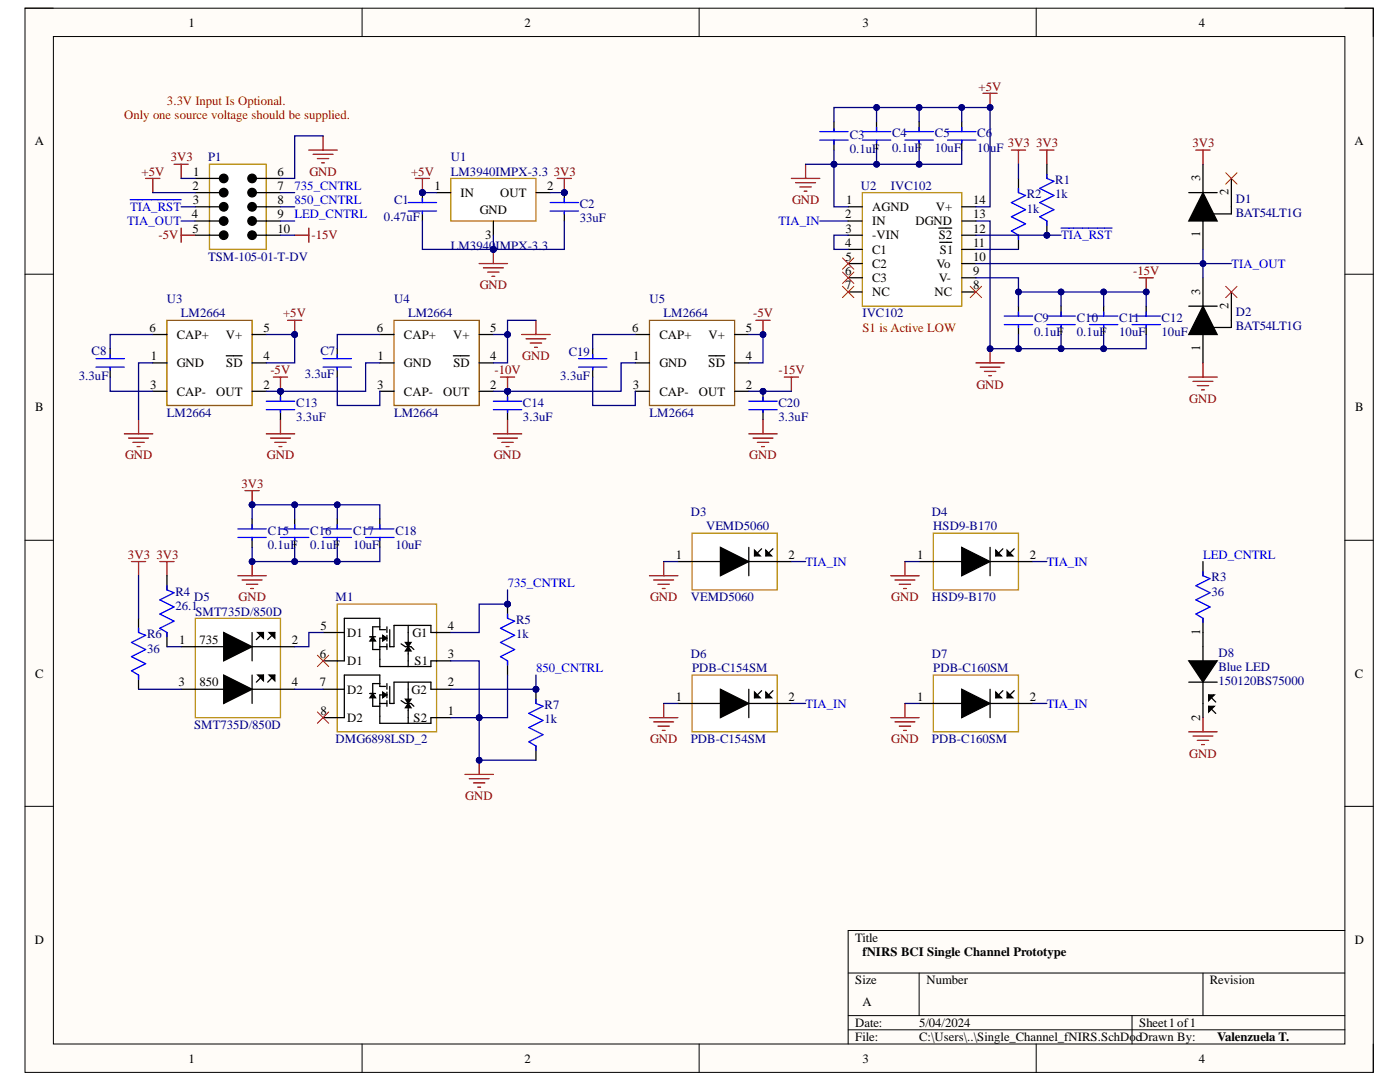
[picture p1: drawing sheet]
<svg xmlns="http://www.w3.org/2000/svg" width="279mm" height="216mm" viewBox="0 0 279 216" stroke-linecap="round" stroke-linejoin="round" font-family="sans-serif">
<defs><g id="words">
<g font-size="2.5">
<text x="37.6" y="5.3">1</text>
<text x="104.7" y="5.3">2</text>
<text x="172.1" y="5.3">3</text>
<text x="239.3" y="5.3">4</text>
<text x="6.9" y="29">A</text>
<text x="270.3" y="29">A</text>
<text x="38.6" y="35.1">1</text>
<text x="55.4" y="35.1">6</text>
<text x="38.4" y="37.9">2</text>
<text x="38.5" y="40.7">3</text>
<text x="55.4" y="37.9">7</text>
<text x="55.4" y="40.7">8</text>
<text x="86.7" y="37.9">1</text>
<text x="91.9" y="39.3">IN</text>
<text x="99.8" y="39.3">OUT</text>
<text x="109.2" y="37.9">2</text>
<text x="168.9" y="40.7">1</text>
<text x="194.2" y="40.7">14</text>
<text x="239.5" y="36.2" transform="rotate(-90 239.5 36.2)">3</text>
<text x="245.2" y="39" transform="rotate(-90 245.2 39)">2</text>
<text x="38.3" y="43.5">4</text>
<text x="38.4" y="46.4">5</text>
<text x="55.4" y="43.5">9</text>
<text x="55.4" y="46.4">10</text>
<text x="95.7" y="42.7">GND</text>
<text x="96.8" y="47.8">3</text>
<text x="168.6" y="43.5">2</text>
<text x="168.7" y="46.4">3</text>
<text x="174.1" y="42.1">AGND</text>
<text x="174.1" y="45">IN</text>
<text x="174.1" y="47.8">-VIN</text>
<text x="182.7" y="45">DGND</text>
<text x="186.7" y="42.1">V+</text>
<text x="187.3" y="47.8">S2</text>
<text x="194.2" y="46.4">12</text>
<text x="194.2" y="43.5">13</text>
<text x="239.5" y="47.3" transform="rotate(-90 239.5 47.3)">1</text>
<text x="168.6" y="49.2">4</text>
<text x="168.7" y="52">5</text>
<text x="174.1" y="50.6">C1</text>
<text x="174.1" y="53.4">C2</text>
<text x="186.9" y="53.4">Vo</text>
<text x="187.6" y="50.6">S1</text>
<text x="194.2" y="52">10</text>
<text x="194.2" y="49.2">11</text>
<text x="168.6" y="54.9">6</text>
<text x="168.6" y="57.7">7</text>
<text x="174.1" y="56.3">C3</text>
<text x="174.1" y="59.1">NC</text>
<text x="186.5" y="59.1">NC</text>
<text x="187.3" y="56.3">V-</text>
<text x="194.2" y="57.7">8</text>
<text x="194.2" y="54.9">9</text>
<text x="239.5" y="58.8" transform="rotate(-90 239.5 58.8)">3</text>
<text x="245.2" y="61.6" transform="rotate(-90 245.2 61.6)">2</text>
<text x="29.9" y="66.2">6</text>
<text x="30.1" y="71.9">1</text>
<text x="35.3" y="67.6">CAP+</text>
<text x="45.1" y="67.6">V+</text>
<text x="52.6" y="71.9">4</text>
<text x="52.6" y="66.2">5</text>
<text x="75.2" y="66.2">6</text>
<text x="75.4" y="71.9">1</text>
<text x="80.6" y="67.6">CAP+</text>
<text x="90.4" y="67.6">V+</text>
<text x="97.9" y="71.9">4</text>
<text x="97.9" y="66.2">5</text>
<text x="126.2" y="66.2">6</text>
<text x="126.4" y="71.9">1</text>
<text x="131.6" y="67.6">CAP+</text>
<text x="141.4" y="67.6">V+</text>
<text x="148.9" y="71.9">4</text>
<text x="148.9" y="66.2">5</text>
<text x="239.5" y="70" transform="rotate(-90 239.5 70)">1</text>
<text x="29.9" y="77.5">3</text>
<text x="35.3" y="73.3">GND</text>
<text x="45.2" y="73.3">SD</text>
<text x="52.6" y="77.5">2</text>
<text x="75.3" y="77.5">3</text>
<text x="80.6" y="73.3">GND</text>
<text x="90.5" y="73.3">SD</text>
<text x="97.9" y="77.5">2</text>
<text x="126.3" y="77.5">3</text>
<text x="131.6" y="73.3">GND</text>
<text x="141.4" y="73.3">SD</text>
<text x="148.9" y="77.5">2</text>
<text x="7" y="82.1">B</text>
<text x="35.3" y="79">CAP-</text>
<text x="43.1" y="79">OUT</text>
<text x="80.6" y="79">CAP-</text>
<text x="88.5" y="79">OUT</text>
<text x="131.6" y="79">CAP-</text>
<text x="139.5" y="79">OUT</text>
<text x="270.5" y="82.1">B</text>
<text x="134.9" y="111.5">1</text>
<text x="157.4" y="111.5">2</text>
<text x="183" y="111.5">1</text>
<text x="205.5" y="111.5">2</text>
<text x="63.9" y="125.6">5</text>
<text x="89.4" y="125.6">4</text>
<text x="35.8" y="128.5">1</text>
<text x="39.8" y="128.5">735</text>
<text x="58.3" y="128.5">2</text>
<text x="63.9" y="131.3">6</text>
<text x="69.3" y="127.1">D1</text>
<text x="82.3" y="127.1">G1</text>
<text x="89.4" y="131.3">3</text>
<text x="239.5" y="126.7" transform="rotate(-90 239.5 126.7)">1</text>
<text x="7" y="135.2">C</text>
<text x="35.6" y="137">3</text>
<text x="39.8" y="137">850</text>
<text x="58.3" y="137">4</text>
<text x="63.9" y="137">7</text>
<text x="69.3" y="132.7">D1</text>
<text x="82.7" y="132.7">S1</text>
<text x="89.4" y="137">2</text>
<text x="270.4" y="135.2">C</text>
<text x="63.9" y="142.6">8</text>
<text x="69.3" y="138.4">D2</text>
<text x="82.1" y="138.4">G2</text>
<text x="89.4" y="142.6">1</text>
<text x="134.9" y="139.8">1</text>
<text x="157.4" y="139.8">2</text>
<text x="183" y="139.8">1</text>
<text x="205.5" y="139.8">2</text>
<text x="239.5" y="143.8" transform="rotate(-90 239.5 143.8)">2</text>
<text x="69.3" y="144.1">D2</text>
<text x="82.5" y="144.1">S2</text>
<text x="6.9" y="188.3">D</text>
<text x="170.7" y="187.9">Title</text>
<text x="172.1" y="190.7">fNIRS BCI Single Channel Prototype</text>
<text x="270.4" y="188.3">D</text>
<text x="170.7" y="196.4">Size</text>
<text x="184.9" y="196.4">Number</text>
<text x="241.5" y="196.4">Revision</text>
<text x="172.1" y="200.7">A</text>
<text x="170.7" y="204.9">Date:</text>
<text x="170.7" y="207.7">File:</text>
<text x="183.4" y="204.9">5/04/2024</text>
<text x="183.4" y="207.7">C:\Users\..\Single_Channel_fNIRS.SchDocDrawn By:</text>
<text x="227.3" y="204.9">Sheet1of1</text>
<text x="242.9" y="207.7">Valenzuela T.</text>
<text x="37.6" y="212">1</text>
<text x="104.7" y="212">2</text>
<text x="172.1" y="212">3</text>
<text x="239.3" y="212">4</text>
</g>
<g font-size="2.5" fill="#c00">
<text x="24.8" y="23.8">Only one source voltage should be supplied.</text>
<text x="33.3" y="20.9">3.3V Input Is Optional.</text>
<text x="172.1" y="66.2">S1 is Active LOW</text>
</g>
<g font-size="2.5" fill="#800000">
<text x="195.3" y="18.1">+5V</text>
<text x="201.1" y="29.4">3V3</text>
<text x="206.8" y="29.4">3V3</text>
<text x="238" y="29.4">3V3</text>
<text x="28.2" y="35.1">+5V</text>
<text x="34.1" y="32.2">3V3</text>
<text x="61.7" y="35.1">GND</text>
<text x="82" y="35.1">+5V</text>
<text x="110.5" y="35.1">3V3</text>
<text x="158.1" y="40.7">GND</text>
<text x="31.6" y="47.8">-5V</text>
<text x="62.2" y="47.8">-15V</text>
<text x="95.7" y="57.7">GND</text>
<text x="226.2" y="54.9">-15V</text>
<text x="56.5" y="63.3">+5V</text>
<text x="150.3" y="63.3">-5V</text>
<text x="104.2" y="71.9">GND</text>
<text x="54" y="74.7">-5V</text>
<text x="98.7" y="74.7">-10V</text>
<text x="155.4" y="74.7">-15V</text>
<text x="194.9" y="77.5">GND</text>
<text x="237.3" y="80.3">GND</text>
<text x="24.9" y="91.6">GND</text>
<text x="53.3" y="91.6">GND</text>
<text x="98.5" y="91.6">GND</text>
<text x="149.5" y="91.6">GND</text>
<text x="48.2" y="97.3">3V3</text>
<text x="25.5" y="111.5">3V3</text>
<text x="31.2" y="111.5">3V3</text>
<text x="47.6" y="120">GND</text>
<text x="129.7" y="120">GND</text>
<text x="177.9" y="120">GND</text>
<text x="129.7" y="148.3">GND</text>
<text x="177.9" y="148.3">GND</text>
<text x="237.3" y="151.2">GND</text>
<text x="92.9" y="159.6">GND</text>
</g>
<g font-size="2.5" fill="#000080">
<text x="169.6" y="27.6">C3</text>
<text x="178" y="27.4">C4</text>
<text x="186.6" y="27.4">C5</text>
<text x="195" y="27.4">C6</text>
<text x="41.5" y="32.2">P1</text>
<text x="90" y="35.1">LM3940IMPX-3.3</text>
<text x="90" y="32.2">U1</text>
<text x="169.6" y="30.5">0.1uF</text>
<text x="178" y="30.3">0.1uF</text>
<text x="186.6" y="30.3">10uF</text>
<text x="195" y="30.3">10uF</text>
<text x="78.7" y="40.7">C1</text>
<text x="115.7" y="41.6">C2</text>
<text x="171.8" y="37.9">U2</text>
<text x="177.8" y="37.9">IVC102</text>
<text x="204.9" y="39.6">R2</text>
<text x="210.6" y="36.8">R1</text>
<text x="210.6" y="39.6">1k</text>
<text x="246.6" y="40.4">D1</text>
<text x="76.6" y="44.1">0.47uF</text>
<text x="115.7" y="44.4">33uF</text>
<text x="204.9" y="42.4">1k</text>
<text x="246.6" y="43.3">BAT54LT1G</text>
<text x="41.5" y="52">TSM-105-01-T-DV</text>
<text x="90" y="49.8">LM3940IMPX-3.3</text>
<text x="33.3" y="60.5">U3</text>
<text x="36.1" y="63.3">LM2664</text>
<text x="78.7" y="60.5">U4</text>
<text x="81.4" y="63.3">LM2664</text>
<text x="129.7" y="60.5">U5</text>
<text x="132.4" y="63.3">LM2664</text>
<text x="172.1" y="63.3">IVC102</text>
<text x="206.4" y="64.2">C9</text>
<text x="214.9" y="64.2">C10</text>
<text x="223.4" y="64.2">C11</text>
<text x="231.8" y="64.2">C12</text>
<text x="246.6" y="63.1">D2</text>
<text x="246.6" y="65.9">BAT54LT1G</text>
<text x="18.3" y="70.8">C8</text>
<text x="63.9" y="70.8">C7</text>
<text x="113.5" y="71">C19</text>
<text x="206.4" y="67">0.1uF</text>
<text x="214.9" y="67">0.1uF</text>
<text x="223.4" y="67">10uF</text>
<text x="231.8" y="67">10uF</text>
<text x="15.7" y="75.8">3.3uF</text>
<text x="60.8" y="75.5">3.3uF</text>
<text x="111.8" y="75.8">3.3uF</text>
<text x="33.3" y="83.2">LM2664</text>
<text x="59.1" y="81.2">C13</text>
<text x="78.7" y="83.2">LM2664</text>
<text x="104.4" y="81.2">C14</text>
<text x="129.7" y="83.2">LM2664</text>
<text x="155.4" y="81.2">C20</text>
<text x="59.1" y="84">3.3uF</text>
<text x="104.4" y="84">3.3uF</text>
<text x="155.4" y="84">3.3uF</text>
<text x="53.5" y="106.7">C15</text>
<text x="61.9" y="106.7">C16</text>
<text x="70.5" y="106.7">C17</text>
<text x="78.9" y="106.7">C18</text>
<text x="137.9" y="103">D3</text>
<text x="140.9" y="105.8">VEMD5060</text>
<text x="186" y="103">D4</text>
<text x="186.2" y="105.8">HSD9-B170</text>
<text x="53.5" y="109.5">0.1uF</text>
<text x="61.9" y="109.5">0.1uF</text>
<text x="70.5" y="109.5">10uF</text>
<text x="78.9" y="109.5">10uF</text>
<text x="35" y="118.9">R4</text>
<text x="38.7" y="120">D5</text>
<text x="67" y="120">M1</text>
<text x="137.9" y="120">VEMD5060</text>
<text x="186" y="120">HSD9-B170</text>
<text x="241.8" y="116">R3</text>
<text x="241.8" y="118.9">36</text>
<text x="35" y="121.7">26.1</text>
<text x="39" y="122.8">SMT735D/850D</text>
<text x="103" y="124.5">R5</text>
<text x="29.3" y="127.3">R6</text>
<text x="29.3" y="130.2">36</text>
<text x="103" y="127.3">1k</text>
<text x="137.9" y="131.3">D6</text>
<text x="186" y="131.3">D7</text>
<text x="243.2" y="131">D8</text>
<text x="138.1" y="134.2">PDB-C154SM</text>
<text x="186.2" y="134.2">PDB-C160SM</text>
<text x="243.2" y="136.7">150120BS75000</text>
<text x="243.2" y="133.8">Blue LED</text>
<text x="108.7" y="141.5">R7</text>
<text x="38.7" y="145.5">SMT735D/850D</text>
<text x="67" y="148.3">DMG6898LSD_2</text>
<text x="108.7" y="144.3">1k</text>
<text x="137.9" y="148.3">PDB-C154SM</text>
<text x="186" y="148.3">PDB-C160SM</text>
</g>
<g font-size="2.5" fill="#00f">
<text x="58.8" y="37.9">735_CNTRL</text>
<text x="58.8" y="40.7">850_CNTRL</text>
<text x="25.4" y="45">TIA_OUT</text>
<text x="26" y="42.1">TIA_RST</text>
<text x="58.8" y="43.5">LED_CNTRL</text>
<text x="155.4" y="45">TIA_IN</text>
<text x="211.8" y="47.8">TIA_RST</text>
<text x="245.8" y="53.4">TIA_OUT</text>
<text x="160.8" y="112.9">TIA_IN</text>
<text x="208.9" y="112.9">TIA_IN</text>
<text x="240.1" y="111.5">LED_CNTRL</text>
<text x="101.3" y="117.2">735_CNTRL</text>
<text x="107" y="134.2">850_CNTRL</text>
<text x="160.8" y="141.2">TIA_IN</text>
<text x="208.9" y="141.2">TIA_IN</text>
</g>
</g></defs>
<path d="M5 1.6h269.1v212.4h-269.1z" fill-rule="evenodd" fill="#fffcf8"/>
<path d="M5 1.6h269.1v212.4h-269.1z" fill="none" stroke="#000" stroke-width=".2"/>
<path d="M10.7 7.3h257.7v201h-257.7z" fill-rule="evenodd" fill="#fffcf8"/>
<g fill="none" stroke="#000" stroke-width=".2">
<path d="M5 1.6h5.7M10.7 7.3h257.7v201h-257.7zM72.3 1.6v5.7M139.5 1.6v5.7M206.8 1.6v5.7M268.4 1.6h5.7v5.7M5 54.7h5.7M268.4 54.7h5.7M5 107.8h5.7M268.4 107.8h5.7M5 160.9h5.7M268.4 160.9h5.7"/>
<path d="M169.3 194.2h99.1M183.4 194.2v8.5M240.1 194.2v8.5M268.4 185.7h-99.1v22.6M72.3 208.3v5.7M139.5 208.3v5.7M169.3 202.7h99.1M169.3 205.5h99.1M206.8 208.3v5.7M225.9 202.7v5.6M274.1 208.3v5.7"/>
</g>
<path d="M172.1 38.4h19.8v22.7h-19.8z" fill-rule="evenodd" fill="#fff"/>
<path d="M172.1 38.4h19.8v22.7h-19.8z" fill="none" stroke="#bf9000" stroke-width=".25"/>
<g fill="none" stroke="#000" stroke-width=".25">
<path d="M169.3 41.3h2.8M169.3 44.1h2.8M169.3 46.9h2.8M169.3 49.8h2.8M169.3 52.6h2.8M169.3 55.4h2.8M169.3 58.3h2.8M187.4 45.5h2.5M187.6 48.3h2.3M191.9 41.3h2.9M191.9 44.1h2.9M191.9 46.9h2.9"/>
<path d="M191.9 49.8h2.9M191.9 52.6h2.9M191.9 55.4h2.9M191.9 58.3h2.9"/>
</g>
<path d="M41.8 32.8h11.3v17h-11.3z" fill-rule="evenodd" fill="#fff"/>
<path d="M41.8 32.8h11.3v17h-11.3z" fill="none" stroke="#bf9000" stroke-width=".25"/>
<g fill="none" stroke="#000" stroke-width=".25">
<path d="M39 38.4h4.8M39 35.6h4.8M51.2 38.4h4.8M51.2 35.6h4.8M39 44.1h4.8M39 46.9h4.8M39 41.3h4.8M51.2 44.1h4.8M51.2 46.9h4.8M51.2 41.3h4.8"/>
<circle cx="44.6" cy="35.6" r=".85"/>
<circle cx="44.6" cy="38.4" r=".85"/>
<circle cx="50.3" cy="35.6" r=".85"/>
<circle cx="50.3" cy="38.4" r=".85"/>
<circle cx="44.6" cy="46.9" r=".85"/>
<circle cx="44.6" cy="41.3" r=".85"/>
<circle cx="44.6" cy="44.1" r=".85"/>
<circle cx="50.3" cy="46.9" r=".85"/>
<circle cx="50.3" cy="41.3" r=".85"/>
<circle cx="50.3" cy="44.1" r=".85"/>
</g>
<g fill="#000">
<circle cx="44.6" cy="35.6" r=".85"/>
<circle cx="44.6" cy="38.4" r=".85"/>
<circle cx="50.3" cy="35.6" r=".85"/>
<circle cx="50.3" cy="38.4" r=".85"/>
<circle cx="44.6" cy="46.9" r=".85"/>
<circle cx="44.6" cy="41.3" r=".85"/>
<circle cx="44.6" cy="44.1" r=".85"/>
<circle cx="50.3" cy="46.9" r=".85"/>
<circle cx="50.3" cy="41.3" r=".85"/>
<circle cx="50.3" cy="44.1" r=".85"/>
</g>
<path d="M33.3 63.9h17v17h-17z" fill-rule="evenodd" fill="#fff"/>
<path d="M33.3 63.9h17v17h-17z" fill="none" stroke="#7f6000" stroke-width=".25"/>
<path d="M30.5 72.4h2.8M30.5 78.1h2.8M30.5 66.7h2.8M45.2 71h3.1M50.3 72.4h2.8M50.3 78.1h2.8M50.3 66.7h2.8" fill="none" stroke="#000" stroke-width=".25"/>
<path d="M78.6 63.9h17v17h-17z" fill-rule="evenodd" fill="#fff"/>
<path d="M78.6 63.9h17v17h-17z" fill="none" stroke="#7f6000" stroke-width=".25"/>
<path d="M22 69.6v2M22 73.5v1.7M75.8 72.4h2.8M75.8 78.1h2.8M75.8 66.7h2.8M90.5 71h3.1M95.6 72.4h2.9M95.6 78.1h2.9M95.6 66.7h2.9" fill="none" stroke="#000" stroke-width=".25"/>
<path d="M19.2 71.6h5.6M19.2 73.3h5.6M22 70.7v.9M22 73.3v.5" fill="none" stroke="#00f" stroke-width=".25"/>
<path d="M24.8 86.6h5.7M25.7 87.4h3.9M26.5 88.3h2.3M27.4 89.1h.5M27.7 83.7v2.9" fill="none" stroke="#800000" stroke-width=".25"/>
<circle cx="56" cy="78.1" r=".57" fill="#000080"/>
<circle cx="56" cy="78.1" r=".57" fill="none" stroke="#000080" stroke-width=".2"/>
<path d="M56 78.1v2" fill="none" stroke="#000" stroke-width=".25"/>
<circle cx="56" cy="78.1" r=".57" fill="#000080"/>
<circle cx="56" cy="78.1" r=".57" fill="none" stroke="#000080" stroke-width=".2"/>
<path d="M67.3 69.6v2M67.3 73.5v1.7M56 82v1.7" fill="none" stroke="#000" stroke-width=".25"/>
<path d="M56 79.2v.9M64.5 71.6h5.6M64.5 73.3h5.6M67.3 70.7v.9M67.3 73.3v.5M53.1 80.1h5.7M53.1 81.8h5.7M56 81.8v.5" fill="none" stroke="#00f" stroke-width=".25"/>
<path d="M104.1 66.7h5.7M105 67.6h3.9M105.8 68.4h2.3M106.7 69.3h.5M107 63.9v2.8M53.1 86.6h5.7M54 87.4h4M54.8 88.3h2.3M55.7 89.1h.6M56 83.7v2.9" fill="none" stroke="#800000" stroke-width=".25"/>
<circle cx="101.3" cy="78.1" r=".57" fill="#000080"/>
<circle cx="101.3" cy="78.1" r=".57" fill="none" stroke="#000080" stroke-width=".2"/>
<path d="M101.3 78.1v2" fill="none" stroke="#000" stroke-width=".25"/>
<circle cx="101.3" cy="78.1" r=".57" fill="#000080"/>
<circle cx="101.3" cy="78.1" r=".57" fill="none" stroke="#000080" stroke-width=".2"/>
<path d="M203.3 35.6v2.8M203.3 46.9v2.9M101.3 82v1.7" fill="none" stroke="#000" stroke-width=".25"/>
<path d="M26 39.9h10.2M203.3 37.6v.8l1.4 .6-2.9 1.4 2.9 1.4-2.9 1.5 2.9 1.4-2.9 1.4 1.5 .8v.9M101.3 79.2v.9M98.5 80.1h5.6M98.5 81.8h5.6M101.3 81.8v.5" fill="none" stroke="#00f" stroke-width=".25"/>
<path d="M61.6 29.9h5.7M62.5 30.8h4M63.3 31.6h2.3M64.2 32.5h.6M64.5 27.1v2.8M98.5 86.6h5.6M99.3 87.4h4M100.2 88.3h2.2M101 89.1h.6M101.3 83.7v2.9" fill="none" stroke="#800000" stroke-width=".25"/>
<path d="M90 35.6h17v8.5h-17z" fill-rule="evenodd" fill="#fff"/>
<path d="M90 35.6h17v8.5h-17z" fill="none" stroke="#bf9000" stroke-width=".25"/>
<path d="M87.1 38.4h2.9M107 38.4h2.8M98.5 44.1v2.8" fill="none" stroke="#000" stroke-width=".25"/>
<path d="M95.6 52.6h5.7M96.5 53.4h3.9M97.3 54.3h2.3M98.2 55.1h.5M98.5 49.8v2.8" fill="none" stroke="#800000" stroke-width=".25"/>
<circle cx="98.5" cy="49.8" r=".57" fill="#000080"/>
<circle cx="98.5" cy="49.8" r=".57" fill="none" stroke="#000080" stroke-width=".2"/>
<circle cx="84.3" cy="38.4" r=".57" fill="#000080"/>
<circle cx="84.3" cy="38.4" r=".57" fill="none" stroke="#000080" stroke-width=".2"/>
<path d="M84.3 38.4v2" fill="none" stroke="#000" stroke-width=".25"/>
<circle cx="84.3" cy="38.4" r=".57" fill="#000080"/>
<circle cx="84.3" cy="38.4" r=".57" fill="none" stroke="#000080" stroke-width=".2"/>
<path d="M84.3 42.4v1.7" fill="none" stroke="#000" stroke-width=".25"/>
<path d="M84.3 39.6v.8M81.5 40.4h5.6M81.5 42.1h5.6M84.3 42.1v.6" fill="none" stroke="#00f" stroke-width=".25"/>
<path d="M82.9 35.6h2.8M84.3 35.6v2.8" fill="none" stroke="#800000" stroke-width=".25"/>
<circle cx="84.3" cy="38.4" r=".57" fill="#000080"/>
<circle cx="84.3" cy="38.4" r=".57" fill="none" stroke="#000080" stroke-width=".2"/>
<path d="M29.1 35.6h2.8M30.5 35.6v2.8M57.4 63.9h2.8M58.8 63.9v2.8" fill="none" stroke="#800000" stroke-width=".25"/>
<circle cx="58.8" cy="66.7" r=".57" fill="#000080"/>
<circle cx="58.8" cy="66.7" r=".57" fill="none" stroke="#000080" stroke-width=".2"/>
<path d="M111.2 35.6h2.8M112.6 35.6v2.8" fill="none" stroke="#800000" stroke-width=".25"/>
<circle cx="112.6" cy="38.4" r=".57" fill="#000080"/>
<circle cx="112.6" cy="38.4" r=".57" fill="none" stroke="#000080" stroke-width=".2"/>
<path d="M201.8 29.9h2.9M203.3 29.9v2.9M99.9 75.2h2.8M101.3 75.2v2.9" fill="none" stroke="#800000" stroke-width=".25"/>
<circle cx="101.3" cy="78.1" r=".57" fill="#000080"/>
<circle cx="101.3" cy="78.1" r=".57" fill="none" stroke="#000080" stroke-width=".2"/>
<path d="M168.1 51.5l2.3 2.2M168.1 54.3l2.3 2.3M168.1 57.1l2.3 2.3M170.4 51.5l-2.3 2.2M170.4 54.3l-2.3 2.3M170.4 57.1l-2.3 2.3M193.6 57.1l2.3 2.3M195.9 57.1l-2.3 2.3" fill="none" stroke="#f00" stroke-width=".2"/>
<path d="M196.2 18.6h2.8M197.6 18.6v2.9" fill="none" stroke="#800000" stroke-width=".25"/>
<circle cx="197.6" cy="21.4" r=".56" fill="#000080"/>
<circle cx="197.6" cy="21.4" r=".56" fill="none" stroke="#000080" stroke-width=".2"/>
<path d="M227.3 55.4h2.9M228.7 55.4v2.9" fill="none" stroke="#800000" stroke-width=".25"/>
<circle cx="228.7" cy="58.3" r=".56" fill="#000080"/>
<circle cx="228.7" cy="58.3" r=".56" fill="none" stroke="#000080" stroke-width=".2"/>
<path d="M54.6 75.2h2.8M56 75.2v2.9" fill="none" stroke="#800000" stroke-width=".25"/>
<circle cx="56" cy="78.1" r=".57" fill="#000080"/>
<circle cx="56" cy="78.1" r=".57" fill="none" stroke="#000080" stroke-width=".2"/>
<path d="M194.8 72.4h5.6M195.6 73.3h4M196.5 74.1h2.2M197.3 75h.6M197.6 69.6v2.8" fill="none" stroke="#800000" stroke-width=".25"/>
<circle cx="197.6" cy="69.6" r=".56" fill="#000080"/>
<circle cx="197.6" cy="69.6" r=".56" fill="none" stroke="#000080" stroke-width=".2"/>
<circle cx="208.9" cy="46.9" r=".57" fill="#000080"/>
<circle cx="208.9" cy="46.9" r=".57" fill="none" stroke="#000080" stroke-width=".2"/>
<path d="M208.9 44.1v2.8" fill="none" stroke="#000" stroke-width=".25"/>
<circle cx="208.9" cy="46.9" r=".57" fill="#000080"/>
<circle cx="208.9" cy="46.9" r=".57" fill="none" stroke="#000080" stroke-width=".2"/>
<path d="M208.9 32.8v2.8" fill="none" stroke="#000" stroke-width=".25"/>
<path d="M208.9 34.8v.8l1.4 .6-2.8 1.4 2.8 1.4-2.8 1.4 2.8 1.4-2.8 1.5 1.4 .8v.9" fill="none" stroke="#00f" stroke-width=".25"/>
<path d="M157.9 35.6h5.7M158.8 36.5h4M159.6 37.3h2.3M160.5 38.2h.6M160.8 32.8v2.8M207.5 29.9h2.8M208.9 29.9v2.9" fill="none" stroke="#800000" stroke-width=".25"/>
<path d="M138.1 106.4h17v11.3h-17z" fill-rule="evenodd" fill="#fff"/>
<path d="M138.1 106.4h17v11.3h-17z" fill="none" stroke="#bf9000" stroke-width=".25"/>
<g fill="none" stroke="#000" stroke-width=".25">
<path d="M166.4 24.3v1.7M166.4 28v1.9M174.9 24.3v2M174.9 28.2v1.7M183.4 24.3v2M183.4 28.2v1.7M191.9 24.3v2M191.9 28.2v1.7M237.2 38.4h5.7M240.1 38.4l2.8 5.7h-5.7zM240.1 32.8v5.6M245.7 35.6v7.1h-5.6v7.1"/>
<path d="M240.1 55.4v5.7M245.7 58.3v7h-5.6v7.1M203.3 61.1v2M203.3 65.1v1.6M211.8 61.1v2M211.8 65.1v1.6M220.3 61.1v2M220.3 65.1v1.6M228.7 61.1v2M228.7 65.1v1.6M237.2 61.1h5.7M240.1 61.1l2.8 5.6h-5.7z"/>
<path d="M135.3 112.1h8.5M143.8 109.2l5.6 2.9-5.6 2.8zM149.4 112.1h8.5M149.4 109.2v5.7M150.6 109.8l1.1 1.1h-1.1zM152 109.5l-1.4 1.4M152.8 109.8l1.2 1.1h-1.2zM154.3 109.5l-1.5 1.4"/>
</g>
<path d="M240.1 38.4l2.8 5.7h-5.7zM240.1 61.1l2.8 5.6h-5.7zM143.8 109.2l5.6 2.9-5.6 2.8zM150.6 109.8l1.1 1.1h-1.1zM152.8 109.8l1.2 1.1h-1.2z" fill="#000"/>
<path d="M238.7 29.9h2.8M240.1 29.9v2.9M237.2 75.2h5.7M238.1 76.1h4M238.9 76.9h2.3M239.8 77.8h.6M240.1 72.4v2.8M129.6 114.9h5.7M130.5 115.7h3.9M131.3 116.6h2.3M132.2 117.4h.5M132.5 112.1v2.8" fill="none" stroke="#800000" stroke-width=".25"/>
<g fill="none" stroke="#00f" stroke-width=".25">
<path d="M163.6 28h5.7M163.6 26.3h5.7M166.4 25.7v.6M166.4 28v.8M172.1 28h5.7M172.1 26.3h5.7M174.9 25.4v.9M174.9 28v.5M180.6 28h5.7M180.6 26.3h5.7M183.4 25.4v.9M183.4 28v.5"/>
<path d="M189.1 28h5.7M189.1 26.3h5.7M191.9 25.4v.9M191.9 28v.5M200.4 63.1h5.7M200.4 64.8h5.7M203.3 62.2v.9M203.3 64.8v.5M208.9 63.1h5.7M208.9 64.8h5.7M211.8 62.2v.9M211.8 64.8v.5"/>
<path d="M217.4 63.1h5.7M217.4 64.8h5.7M220.3 62.2v.9M220.3 64.8v.5M225.9 63.1h5.7M225.9 64.8h5.7M228.7 62.2v.9M228.7 64.8v.5"/>
</g>
<path d="M244.6 34.5l2.3 2.2M246.9 34.5l-2.3 2.2M244.6 57.1l2.3 2.3M246.9 57.1l-2.3 2.3" fill="none" stroke="#f00" stroke-width=".2"/>
<path d="M186.3 106.4h17v11.3h-17z" fill-rule="evenodd" fill="#fff"/>
<path d="M186.3 106.4h17v11.3h-17z" fill="none" stroke="#bf9000" stroke-width=".25"/>
<path d="M183.4 112.1h8.5M191.9 109.2l5.7 2.9-5.7 2.8zM197.6 112.1h8.5M197.6 109.2v5.7M198.7 109.8l1.2 1.1h-1.2zM200.1 109.5l-1.4 1.4M201 109.8l1.1 1.1h-1.1zM202.4 109.5l-1.4 1.4" fill="none" stroke="#000" stroke-width=".25"/>
<path d="M191.9 109.2l5.7 2.9-5.7 2.8zM198.7 109.8l1.2 1.1h-1.2zM201 109.8l1.1 1.1h-1.1z" fill="#000"/>
<path d="M138.1 134.7h17v11.3h-17z" fill-rule="evenodd" fill="#fff"/>
<path d="M138.1 134.7h17v11.3h-17z" fill="none" stroke="#bf9000" stroke-width=".25"/>
<path d="M143.8 137.5l5.6 2.9-5.6 2.8zM149.4 137.5v5.7M150.6 138.1l1.1 1.1h-1.1zM152 137.8l-1.4 1.4M152.8 138.1l1.2 1.1h-1.2zM154.3 137.8l-1.5 1.4M135.3 140.4h8.5M149.4 140.4h8.5" fill="none" stroke="#000" stroke-width=".25"/>
<path d="M143.8 137.5l5.6 2.9-5.6 2.8zM150.6 138.1l1.1 1.1h-1.1zM152.8 138.1l1.2 1.1h-1.2z" fill="#000"/>
<path d="M186.3 134.7h17v11.3h-17z" fill-rule="evenodd" fill="#fff"/>
<path d="M186.3 134.7h17v11.3h-17z" fill="none" stroke="#bf9000" stroke-width=".25"/>
<path d="M191.9 137.5l5.7 2.9-5.7 2.8zM197.6 137.5v5.7M198.7 138.1l1.2 1.1h-1.2zM200.1 137.8l-1.4 1.4M201 138.1l1.1 1.1h-1.1zM202.4 137.8l-1.4 1.4M183.4 140.4h8.5M197.6 140.4h8.5" fill="none" stroke="#000" stroke-width=".25"/>
<path d="M191.9 137.5l5.7 2.9-5.7 2.8zM198.7 138.1l1.2 1.1h-1.2zM201 138.1l1.1 1.1h-1.1z" fill="#000"/>
<g fill="none" stroke="#800000" stroke-width=".25">
<path d="M34.7 32.8h2.9M36.2 32.8v2.8M177.8 114.9h5.6M178.6 115.7h4M179.5 116.6h2.2M180.3 117.4h.6M180.6 112.1v2.8M129.6 143.2h5.7M130.5 144h3.9M131.3 144.9h2.3M132.2 145.7h.5M132.5 140.4v2.8"/>
<path d="M177.8 143.2h5.6M178.6 144h4M179.5 144.9h2.2M180.3 145.7h.6M180.6 140.4v2.8"/>
</g>
<path d="M67.3 120.5h19.8v25.5h-19.8z" fill-rule="evenodd" fill="#fff"/>
<path d="M67.3 120.5h19.8v25.5h-19.8z" fill="none" stroke="#bf9000" stroke-width=".25"/>
<g fill="none" stroke="#000" stroke-width=".25">
<path d="M64.5 126.2h4.2M64.5 137.5h4.2M73.8 127.1h1.1M73.8 138.4h1.1M74.4 127.1l.5 .8h-1.1zM74.4 138.4l.5 .8h-1.1zM75.8 129h1.4M75.8 125.1h-1.4v4.5h1.4M75.8 136.4h-1.4v4.5h1.4M76.4 126.8l.8 .5-.8 .6zM76.4 138.1l.8 .6-.8 .5zM76.9 125.6h-1.1v-2.2h-7.1v8.5h-4.2"/>
<path d="M76.9 137h-1.1v-2.3h-7.1v8.5h-4.2M77.2 125.1v1.1M77.2 126.8v1.1M77.2 128.5v1.1M77.2 136.4v1.1M77.2 138.1v1.1M77.2 139.8v1.1M77.2 127.3h-1.4v5.7h10.2v-1.1h4M77.2 138.7h-1.4v5.6h10.2v-1.1h4M77.8 125.6v3.4h.8v-4.2h7.4v1.4h4M77.8 137v3.4h.8v-4.3h7.4v1.4h4M80.1 128.5l.8 .5h1.1l.6 .6"/>
<path d="M80.1 139.8l.8 .6h1.1l.6 .5M80.9 128.2h1.1l-.5 .8zM80.9 139.5h1.1l-.5 .9zM81.5 129l.5 .9h-1.1zM81.5 124.8v3.4M81.5 129.9v3.1M81.5 136.1v3.4M75.8 140.4h1.4M81.5 140.4l.5 .8h-1.1zM81.5 141.2v3.1"/>
</g>
<path d="M74.4 127.1l.5 .8h-1.1zM74.4 138.4l.5 .8h-1.1zM76.4 126.8l.8 .5-.8 .6zM76.4 138.1l.8 .6-.8 .5zM80.9 128.2h1.1l-.5 .8zM81.5 129l.5 .9h-1.1zM80.9 139.5h1.1l-.5 .9zM81.5 140.4l.5 .8h-1.1z" fill="#000"/>
<path d="M39 123.4h17v19.8h-17z" fill-rule="evenodd" fill="#fff"/>
<path d="M39 123.4h17v19.8h-17z" fill="none" stroke="#bf9000" stroke-width=".25"/>
<g fill="none" stroke="#000" stroke-width=".25">
<path d="M36.2 129h8.4M36.2 137.5h8.4M44.6 126.2l5.7 2.8-5.7 2.9zM44.6 134.7l5.7 2.8-5.7 2.9zM50.3 129h8.5M50.3 137.5h8.5M50.3 126.2v5.7M50.3 134.7v5.7M51.4 126.2h1.2v1.1zM51.4 134.7h1.2v1.1zM52.6 126.2l-1.4 1.4M52.6 134.7l-1.4 1.4"/>
<path d="M53.7 126.2h1.1v1.1zM53.7 134.7h1.1v1.1zM54.8 126.2l-1.4 1.4M54.8 134.7l-1.4 1.4"/>
</g>
<path d="M44.6 126.2l5.7 2.8-5.7 2.9zM44.6 134.7l5.7 2.8-5.7 2.9zM51.4 126.2h1.2v1.1zM51.4 134.7h1.2v1.1zM53.7 126.2h1.1v1.1zM53.7 134.7h1.1v1.1z" fill="#000"/>
<path d="M92.8 154.5h5.7M93.6 155.4h4M94.5 156.2h2.3M95.3 157.1h.6M95.6 151.7v2.8" fill="none" stroke="#800000" stroke-width=".25"/>
<circle cx="95.6" cy="151.7" r=".57" fill="#000080"/>
<circle cx="95.6" cy="151.7" r=".57" fill="none" stroke="#000080" stroke-width=".2"/>
<path d="M63.3 130.7l2.3 2.3M65.6 130.7l-2.3 2.3M63.3 142.1l2.3 2.2M65.6 142.1l-2.3 2.2" fill="none" stroke="#f00" stroke-width=".2"/>
<circle cx="107" cy="137.5" r=".57" fill="#000080"/>
<circle cx="107" cy="137.5" r=".57" fill="none" stroke="#000080" stroke-width=".2"/>
<path d="M107 137.5v2.9M107 148.9v2.8" fill="none" stroke="#000" stroke-width=".25"/>
<circle cx="107" cy="137.5" r=".57" fill="#000080"/>
<circle cx="107" cy="137.5" r=".57" fill="none" stroke="#000080" stroke-width=".2"/>
<path d="M107 139.5v.9l1.4 .5-2.9 1.4 2.9 1.5-2.9 1.4 2.9 1.4-2.9 1.4 1.5 .9v.8" fill="none" stroke="#00f" stroke-width=".25"/>
<circle cx="101.3" cy="120.5" r=".57" fill="#000080"/>
<circle cx="101.3" cy="120.5" r=".57" fill="none" stroke="#000080" stroke-width=".2"/>
<path d="M101.3 120.5v2.9M101.3 131.9v2.8" fill="none" stroke="#000" stroke-width=".25"/>
<circle cx="101.3" cy="120.5" r=".57" fill="#000080"/>
<circle cx="101.3" cy="120.5" r=".57" fill="none" stroke="#000080" stroke-width=".2"/>
<g fill="none" stroke="#00f" stroke-width=".25">
<path d="M47.5 105.5h5.6M47.5 107.2h5.6M50.3 104.7v.8M50.3 107.2v.6M56 105.5h5.6M56 107.2h5.6M58.8 104.7v.8M58.8 107.2v.6M64.5 105.5h5.6M64.5 107.2h5.6M67.3 104.7v.8M67.3 107.2v.6"/>
<path d="M73 105.5h5.6M73 107.2h5.6M75.8 104.7v.8M75.8 107.2v.6M240.1 114v.9l1.4 .6-2.8 1.4 2.8 1.4-2.8 1.4 2.8 1.4-2.8 1.4 1.4 .9v.8M27.7 125.4v.8l1.4 .6-2.9 1.4 2.9 1.4-2.9 1.4 2.9 1.4-2.9 1.5 1.5 .8v.9M101.3 122.5v.9l1.4 .5-2.8 1.5 2.8 1.4-2.8 1.4 2.8 1.4-2.8 1.4 1.4 .9v.8"/>
</g>
<g fill="none" stroke="#000" stroke-width=".25">
<path d="M50.3 103.6v1.9M50.3 107.5v1.7M58.8 103.6v1.9M58.8 107.5v1.7M67.3 103.6v1.9M67.3 107.5v1.7M75.8 103.6v1.9M75.8 107.5v1.7M240.1 112.1v2.8M27.7 123.4v2.8M27.7 134.7v2.8M237.2 131.9h5.7l-2.8 4.2z"/>
<path d="M237.2 136.1h5.7M240.1 123.4v8.5M240.1 136.1v7.1M241.2 138.7h1.1l-1.1 1.1zM241.2 138.7l1.4 1.4M241.2 140.9h1.1l-1.1 1.2zM241.2 140.9l1.4 1.5"/>
</g>
<g fill="none" stroke="#800000" stroke-width=".25">
<path d="M36.2 46.9h2.8M36.2 45.5v2.8M58.8 46.9h2.8M61.6 45.5v2.8M26.2 112.1h2.9M27.7 112.1v2.8M31.9 112.1h2.8M33.3 112.1v2.8M47.5 114.9h5.6M48.3 115.7h4M49.2 116.6h2.2M50 117.4h.6"/>
<path d="M50.3 112.1v2.8M237.2 146h5.7M238.1 146.9h4M238.9 147.7h2.3M239.8 148.6h.6M240.1 143.2v2.8"/>
</g>
<path d="M241.2 138.7h1.1l-1.1 1.1zM237.2 131.9h5.7l-2.8 4.2zM241.2 140.9h1.1l-1.1 1.2z" fill="#000"/>
<circle cx="50.3" cy="112.1" r=".57" fill="#000080"/>
<circle cx="50.3" cy="112.1" r=".57" fill="none" stroke="#000080" stroke-width=".2"/>
<path d="M48.9 97.9h2.8M50.3 97.9v2.8" fill="none" stroke="#800000" stroke-width=".25"/>
<circle cx="50.3" cy="100.7" r=".57" fill="#000080"/>
<circle cx="50.3" cy="100.7" r=".57" fill="none" stroke="#000080" stroke-width=".2"/>
<circle cx="112.6" cy="38.4" r=".57" fill="#000080"/>
<circle cx="112.6" cy="38.4" r=".57" fill="none" stroke="#000080" stroke-width=".2"/>
<path d="M112.6 38.4v2" fill="none" stroke="#000" stroke-width=".25"/>
<circle cx="112.6" cy="38.4" r=".57" fill="#000080"/>
<circle cx="112.6" cy="38.4" r=".57" fill="none" stroke="#000080" stroke-width=".2"/>
<path d="M112.6 42.4v1.7M33.3 114.9v2.8M33.3 126.2v2.8" fill="none" stroke="#000" stroke-width=".25"/>
<path d="M112.6 39.6v.8M109.8 40.4h5.7M109.8 42.1h5.7M112.6 42.1v.6M211.8 45.5h10.1M33.3 116.9v.8l1.4 .6-2.8 1.4 2.8 1.4-2.8 1.4 2.8 1.4-2.8 1.5 1.4 .8v.9" fill="none" stroke="#00f" stroke-width=".25"/>
<path d="M129.6 63.9h17v17h-17z" fill-rule="evenodd" fill="#fff"/>
<path d="M129.6 63.9h17v17h-17z" fill="none" stroke="#7f6000" stroke-width=".25"/>
<path d="M126.8 72.4h2.8M126.8 78.1h2.8M126.8 66.7h2.8M141.5 71h3.1M146.6 72.4h2.8M146.6 78.1h2.8M146.6 66.7h2.8" fill="none" stroke="#000" stroke-width=".25"/>
<circle cx="152.3" cy="78.1" r=".57" fill="#000080"/>
<circle cx="152.3" cy="78.1" r=".57" fill="none" stroke="#000080" stroke-width=".2"/>
<path d="M152.3 78.1v2" fill="none" stroke="#000" stroke-width=".25"/>
<circle cx="152.3" cy="78.1" r=".57" fill="#000080"/>
<circle cx="152.3" cy="78.1" r=".57" fill="none" stroke="#000080" stroke-width=".2"/>
<path d="M118.3 69.6v2M118.3 73.5v1.7M152.3 82v1.7" fill="none" stroke="#000" stroke-width=".25"/>
<path d="M115.5 71.6h5.6M115.5 73.3h5.6M118.3 70.7v.9M118.3 73.3v.5M152.3 79.2v.9M149.4 80.1h5.7M149.4 81.8h5.7M152.3 81.8v.5" fill="none" stroke="#00f" stroke-width=".25"/>
<path d="M150.9 63.9h2.8M152.3 63.9v2.8M156.5 75.2h2.9M157.9 75.2v2.9M149.4 86.6h5.7M150.3 87.4h4M151.1 88.3h2.3M152 89.1h.6M152.3 83.7v2.9" fill="none" stroke="#800000" stroke-width=".25"/>
<circle cx="152.3" cy="66.7" r=".57" fill="#000080"/>
<circle cx="152.3" cy="66.7" r=".57" fill="none" stroke="#000080" stroke-width=".2"/>
<path d="M22 75.2v2.9h8.5M30.5 66.7h-8.5v2.9M30.5 72.4h-2.8v11.3M53.1 66.7h5.7" fill="none" stroke="#000080" stroke-width=".25"/>
<circle cx="58.8" cy="66.7" r=".57" fill="#000080"/>
<circle cx="58.8" cy="66.7" r=".57" fill="none" stroke="#000080" stroke-width=".2"/>
<path d="M58.8 66.7v5.7h-5.7" fill="none" stroke="#000080" stroke-width=".25"/>
<circle cx="58.8" cy="66.7" r=".57" fill="#000080"/>
<circle cx="58.8" cy="66.7" r=".57" fill="none" stroke="#000080" stroke-width=".2"/>
<path d="M67.3 75.2v5.7h8.5v-2.8M75.8 66.7h-8.5v2.9M75.8 72.4h-2.8v5.7h-19.9" fill="none" stroke="#000080" stroke-width=".25"/>
<circle cx="56" cy="78.1" r=".57" fill="#000080"/>
<circle cx="56" cy="78.1" r=".57" fill="none" stroke="#000080" stroke-width=".2"/>
<path d="M36.2 41.3h2.8M112.6 44.1v5.7h-14.1M194.8 49.8h8.5" fill="none" stroke="#000080" stroke-width=".25"/>
<circle cx="98.5" cy="49.8" r=".57" fill="#000080"/>
<circle cx="98.5" cy="49.8" r=".57" fill="none" stroke="#000080" stroke-width=".2"/>
<path d="M84.3 44.1v5.7h14.2" fill="none" stroke="#000080" stroke-width=".25"/>
<circle cx="98.5" cy="49.8" r=".57" fill="#000080"/>
<circle cx="98.5" cy="49.8" r=".57" fill="none" stroke="#000080" stroke-width=".2"/>
<path d="M98.5 46.9v2.9" fill="none" stroke="#000080" stroke-width=".25"/>
<circle cx="98.5" cy="49.8" r=".57" fill="#000080"/>
<circle cx="98.5" cy="49.8" r=".57" fill="none" stroke="#000080" stroke-width=".2"/>
<path d="M84.3 38.4h2.8" fill="none" stroke="#000080" stroke-width=".25"/>
<circle cx="84.3" cy="38.4" r=".57" fill="#000080"/>
<circle cx="84.3" cy="38.4" r=".57" fill="none" stroke="#000080" stroke-width=".2"/>
<path d="M109.8 38.4h2.8" fill="none" stroke="#000080" stroke-width=".25"/>
<circle cx="112.6" cy="38.4" r=".57" fill="#000080"/>
<circle cx="112.6" cy="38.4" r=".57" fill="none" stroke="#000080" stroke-width=".2"/>
<path d="M98.5 66.7h2.8" fill="none" stroke="#000080" stroke-width=".25"/>
<circle cx="101.3" cy="66.7" r=".57" fill="#000080"/>
<circle cx="101.3" cy="66.7" r=".57" fill="none" stroke="#000080" stroke-width=".2"/>
<path d="M107 63.9h-5.7v8.5h-2.8" fill="none" stroke="#000080" stroke-width=".25"/>
<circle cx="101.3" cy="66.7" r=".57" fill="#000080"/>
<circle cx="101.3" cy="66.7" r=".57" fill="none" stroke="#000080" stroke-width=".2"/>
<path d="M36.2 44.1h2.8M169.3 46.9h-2.9v2.9h2.9M194.8 46.9h17" fill="none" stroke="#000080" stroke-width=".25"/>
<circle cx="208.9" cy="46.9" r=".57" fill="#000080"/>
<circle cx="208.9" cy="46.9" r=".57" fill="none" stroke="#000080" stroke-width=".2"/>
<path d="M203.3 32.8v2.8M203.3 66.7v2.9M132.5 112.1h2.8" fill="none" stroke="#000080" stroke-width=".25"/>
<circle cx="203.3" cy="69.6" r=".56" fill="#000080"/>
<circle cx="203.3" cy="69.6" r=".56" fill="none" stroke="#000080" stroke-width=".2"/>
<path d="M220.3 66.7v2.9" fill="none" stroke="#000080" stroke-width=".25"/>
<circle cx="220.3" cy="69.6" r=".57" fill="#000080"/>
<circle cx="220.3" cy="69.6" r=".57" fill="none" stroke="#000080" stroke-width=".2"/>
<path d="M211.8 66.7v2.9" fill="none" stroke="#000080" stroke-width=".25"/>
<circle cx="211.8" cy="69.6" r=".57" fill="#000080"/>
<circle cx="211.8" cy="69.6" r=".57" fill="none" stroke="#000080" stroke-width=".2"/>
<path d="M203.3 58.3v2.8" fill="none" stroke="#000080" stroke-width=".25"/>
<circle cx="203.3" cy="58.3" r=".56" fill="#000080"/>
<circle cx="203.3" cy="58.3" r=".56" fill="none" stroke="#000080" stroke-width=".2"/>
<path d="M211.8 58.3v2.8" fill="none" stroke="#000080" stroke-width=".25"/>
<circle cx="211.8" cy="58.3" r=".57" fill="#000080"/>
<circle cx="211.8" cy="58.3" r=".57" fill="none" stroke="#000080" stroke-width=".2"/>
<path d="M220.3 58.3v2.8" fill="none" stroke="#000080" stroke-width=".25"/>
<circle cx="220.3" cy="58.3" r=".57" fill="#000080"/>
<circle cx="220.3" cy="58.3" r=".57" fill="none" stroke="#000080" stroke-width=".2"/>
<path d="M160.8 32.8h5.6v8.5h2.9" fill="none" stroke="#000080" stroke-width=".25"/>
<circle cx="166.4" cy="32.8" r=".57" fill="#000080"/>
<circle cx="166.4" cy="32.8" r=".57" fill="none" stroke="#000080" stroke-width=".2"/>
<path d="M183.4 21.5v2.8" fill="none" stroke="#000080" stroke-width=".25"/>
<circle cx="183.4" cy="21.4" r=".57" fill="#000080"/>
<circle cx="183.4" cy="21.4" r=".57" fill="none" stroke="#000080" stroke-width=".2"/>
<path d="M174.9 21.5v2.8" fill="none" stroke="#000080" stroke-width=".25"/>
<circle cx="174.9" cy="21.4" r=".56" fill="#000080"/>
<circle cx="174.9" cy="21.4" r=".56" fill="none" stroke="#000080" stroke-width=".2"/>
<path d="M166.4 29.9v2.9" fill="none" stroke="#000080" stroke-width=".25"/>
<circle cx="166.4" cy="32.8" r=".57" fill="#000080"/>
<circle cx="166.4" cy="32.8" r=".57" fill="none" stroke="#000080" stroke-width=".2"/>
<path d="M183.4 29.9v2.9" fill="none" stroke="#000080" stroke-width=".25"/>
<circle cx="183.4" cy="32.8" r=".57" fill="#000080"/>
<circle cx="183.4" cy="32.8" r=".57" fill="none" stroke="#000080" stroke-width=".2"/>
<path d="M174.9 29.9v2.9" fill="none" stroke="#000080" stroke-width=".25"/>
<circle cx="174.9" cy="32.8" r=".56" fill="#000080"/>
<circle cx="174.9" cy="32.8" r=".56" fill="none" stroke="#000080" stroke-width=".2"/>
<path d="M191.9 21.5v2.8" fill="none" stroke="#000080" stroke-width=".25"/>
<circle cx="191.9" cy="21.4" r=".57" fill="#000080"/>
<circle cx="191.9" cy="21.4" r=".57" fill="none" stroke="#000080" stroke-width=".2"/>
<path d="M240.1 49.8v2.8h5.6" fill="none" stroke="#000080" stroke-width=".25"/>
<circle cx="240.1" cy="52.6" r=".57" fill="#000080"/>
<circle cx="240.1" cy="52.6" r=".57" fill="none" stroke="#000080" stroke-width=".2"/>
<path d="M163.6 44.1h5.7M157.9 112.1h2.9M180.6 112.1h2.8M206.1 112.1h2.8M90 143.2h5.6M132.5 140.4h2.8M157.9 140.4h2.9M180.6 140.4h2.8M206.1 140.4h2.8" fill="none" stroke="#000080" stroke-width=".25"/>
<circle cx="95.6" cy="143.2" r=".57" fill="#000080"/>
<circle cx="95.6" cy="143.2" r=".57" fill="none" stroke="#000080" stroke-width=".2"/>
<path d="M101.3 134.7v8.5h-5.7" fill="none" stroke="#000080" stroke-width=".25"/>
<circle cx="95.6" cy="143.2" r=".57" fill="#000080"/>
<circle cx="95.6" cy="143.2" r=".57" fill="none" stroke="#000080" stroke-width=".2"/>
<path d="M101.3 117.7v2.8h-5.7v5.7h-5.6" fill="none" stroke="#000080" stroke-width=".25"/>
<circle cx="101.3" cy="120.5" r=".57" fill="#000080"/>
<circle cx="101.3" cy="120.5" r=".57" fill="none" stroke="#000080" stroke-width=".2"/>
<path d="M107 134.7v2.8h-17" fill="none" stroke="#000080" stroke-width=".25"/>
<circle cx="107" cy="137.5" r=".57" fill="#000080"/>
<circle cx="107" cy="137.5" r=".57" fill="none" stroke="#000080" stroke-width=".2"/>
<path d="M56 38.4h2.8M56 41.3h2.8M56 46.9h2.8M56 44.1h2.8M27.7 114.9v8.5M50.3 109.2v2.9h8.5v-2.9M27.7 137.5h8.5M33.3 129h2.9M58.8 137.5h5.7M64.5 126.2h-2.9v2.8h-2.8" fill="none" stroke="#000080" stroke-width=".25"/>
<circle cx="50.3" cy="112.1" r=".57" fill="#000080"/>
<circle cx="50.3" cy="112.1" r=".57" fill="none" stroke="#000080" stroke-width=".2"/>
<circle cx="58.8" cy="112.1" r=".57" fill="#000080"/>
<circle cx="58.8" cy="112.1" r=".57" fill="none" stroke="#000080" stroke-width=".2"/>
<path d="M67.3 109.2v2.9h-8.5" fill="none" stroke="#000080" stroke-width=".25"/>
<circle cx="67.3" cy="112.1" r=".57" fill="#000080"/>
<circle cx="67.3" cy="112.1" r=".57" fill="none" stroke="#000080" stroke-width=".2"/>
<circle cx="58.8" cy="112.1" r=".57" fill="#000080"/>
<circle cx="58.8" cy="112.1" r=".57" fill="none" stroke="#000080" stroke-width=".2"/>
<path d="M75.8 109.2v2.9h-8.5" fill="none" stroke="#000080" stroke-width=".25"/>
<circle cx="67.3" cy="112.1" r=".57" fill="#000080"/>
<circle cx="67.3" cy="112.1" r=".57" fill="none" stroke="#000080" stroke-width=".2"/>
<path d="M191.9 29.9v2.9h-25.5" fill="none" stroke="#000080" stroke-width=".25"/>
<circle cx="166.4" cy="32.8" r=".57" fill="#000080"/>
<circle cx="166.4" cy="32.8" r=".57" fill="none" stroke="#000080" stroke-width=".2"/>
<circle cx="174.9" cy="32.8" r=".56" fill="#000080"/>
<circle cx="174.9" cy="32.8" r=".56" fill="none" stroke="#000080" stroke-width=".2"/>
<circle cx="183.4" cy="32.8" r=".57" fill="#000080"/>
<circle cx="183.4" cy="32.8" r=".57" fill="none" stroke="#000080" stroke-width=".2"/>
<path d="M194.8 55.4h8.5v2.9h25.4v2.8" fill="none" stroke="#000080" stroke-width=".25"/>
<circle cx="203.3" cy="58.3" r=".56" fill="#000080"/>
<circle cx="203.3" cy="58.3" r=".56" fill="none" stroke="#000080" stroke-width=".2"/>
<circle cx="211.8" cy="58.3" r=".57" fill="#000080"/>
<circle cx="211.8" cy="58.3" r=".57" fill="none" stroke="#000080" stroke-width=".2"/>
<circle cx="220.3" cy="58.3" r=".57" fill="#000080"/>
<circle cx="220.3" cy="58.3" r=".57" fill="none" stroke="#000080" stroke-width=".2"/>
<circle cx="228.7" cy="58.3" r=".56" fill="#000080"/>
<circle cx="228.7" cy="58.3" r=".56" fill="none" stroke="#000080" stroke-width=".2"/>
<path d="M194.8 52.6h45.3v2.8" fill="none" stroke="#000080" stroke-width=".25"/>
<circle cx="240.1" cy="52.6" r=".57" fill="#000080"/>
<circle cx="240.1" cy="52.6" r=".57" fill="none" stroke="#000080" stroke-width=".2"/>
<path d="M194.8 44.1h2.8v25.5h31.1v-2.9" fill="none" stroke="#000080" stroke-width=".25"/>
<circle cx="220.3" cy="69.6" r=".57" fill="#000080"/>
<circle cx="220.3" cy="69.6" r=".57" fill="none" stroke="#000080" stroke-width=".2"/>
<circle cx="211.8" cy="69.6" r=".57" fill="#000080"/>
<circle cx="211.8" cy="69.6" r=".57" fill="none" stroke="#000080" stroke-width=".2"/>
<circle cx="203.3" cy="69.6" r=".56" fill="#000080"/>
<circle cx="203.3" cy="69.6" r=".56" fill="none" stroke="#000080" stroke-width=".2"/>
<circle cx="197.6" cy="69.6" r=".56" fill="#000080"/>
<circle cx="197.6" cy="69.6" r=".56" fill="none" stroke="#000080" stroke-width=".2"/>
<path d="M166.4 24.3v-2.8h31.2v19.8h-2.8" fill="none" stroke="#000080" stroke-width=".25"/>
<circle cx="174.9" cy="21.4" r=".56" fill="#000080"/>
<circle cx="174.9" cy="21.4" r=".56" fill="none" stroke="#000080" stroke-width=".2"/>
<circle cx="183.4" cy="21.4" r=".57" fill="#000080"/>
<circle cx="183.4" cy="21.4" r=".57" fill="none" stroke="#000080" stroke-width=".2"/>
<circle cx="191.9" cy="21.4" r=".57" fill="#000080"/>
<circle cx="191.9" cy="21.4" r=".57" fill="none" stroke="#000080" stroke-width=".2"/>
<circle cx="197.6" cy="21.4" r=".56" fill="#000080"/>
<circle cx="197.6" cy="21.4" r=".56" fill="none" stroke="#000080" stroke-width=".2"/>
<path d="M50.3 100.7v2.9" fill="none" stroke="#000080" stroke-width=".25"/>
<circle cx="50.3" cy="100.7" r=".57" fill="#000080"/>
<circle cx="50.3" cy="100.7" r=".57" fill="none" stroke="#000080" stroke-width=".2"/>
<path d="M67.3 100.7v2.9" fill="none" stroke="#000080" stroke-width=".25"/>
<circle cx="67.3" cy="100.7" r=".57" fill="#000080"/>
<circle cx="67.3" cy="100.7" r=".57" fill="none" stroke="#000080" stroke-width=".2"/>
<path d="M58.8 100.7v2.9" fill="none" stroke="#000080" stroke-width=".25"/>
<circle cx="58.8" cy="100.7" r=".57" fill="#000080"/>
<circle cx="58.8" cy="100.7" r=".57" fill="none" stroke="#000080" stroke-width=".2"/>
<path d="M30.5 38.4h8.5M36.2 35.6h2.8M64.5 27.1h-5.7v8.5h-2.8M149.4 78.1h8.5" fill="none" stroke="#000080" stroke-width=".25"/>
<circle cx="152.3" cy="78.1" r=".57" fill="#000080"/>
<circle cx="152.3" cy="78.1" r=".57" fill="none" stroke="#000080" stroke-width=".2"/>
<path d="M149.4 66.7h2.9v5.7h-2.9" fill="none" stroke="#000080" stroke-width=".25"/>
<circle cx="152.3" cy="66.7" r=".57" fill="#000080"/>
<circle cx="152.3" cy="66.7" r=".57" fill="none" stroke="#000080" stroke-width=".2"/>
<path d="M50.3 100.7h25.5v2.9" fill="none" stroke="#000080" stroke-width=".25"/>
<circle cx="67.3" cy="100.7" r=".57" fill="#000080"/>
<circle cx="67.3" cy="100.7" r=".57" fill="none" stroke="#000080" stroke-width=".2"/>
<circle cx="58.8" cy="100.7" r=".57" fill="#000080"/>
<circle cx="58.8" cy="100.7" r=".57" fill="none" stroke="#000080" stroke-width=".2"/>
<circle cx="50.3" cy="100.7" r=".57" fill="#000080"/>
<circle cx="50.3" cy="100.7" r=".57" fill="none" stroke="#000080" stroke-width=".2"/>
<path d="M90 131.9h5.6v19.8h11.4" fill="none" stroke="#000080" stroke-width=".25"/>
<circle cx="95.6" cy="151.7" r=".57" fill="#000080"/>
<circle cx="95.6" cy="151.7" r=".57" fill="none" stroke="#000080" stroke-width=".2"/>
<circle cx="95.6" cy="143.2" r=".57" fill="#000080"/>
<circle cx="95.6" cy="143.2" r=".57" fill="none" stroke="#000080" stroke-width=".2"/>
<path d="M98.5 78.1h2.8" fill="none" stroke="#000080" stroke-width=".25"/>
<circle cx="101.3" cy="78.1" r=".57" fill="#000080"/>
<circle cx="101.3" cy="78.1" r=".57" fill="none" stroke="#000080" stroke-width=".2"/>
<path d="M118.3 75.2v5.7h8.5v-2.8M126.8 66.7h-8.5v2.9M126.8 72.4h-2.8v5.7h-22.7" fill="none" stroke="#000080" stroke-width=".25"/>
<circle cx="101.3" cy="78.1" r=".57" fill="#000080"/>
<circle cx="101.3" cy="78.1" r=".57" fill="none" stroke="#000080" stroke-width=".2"/>
<use href="#words"/>
</svg>
